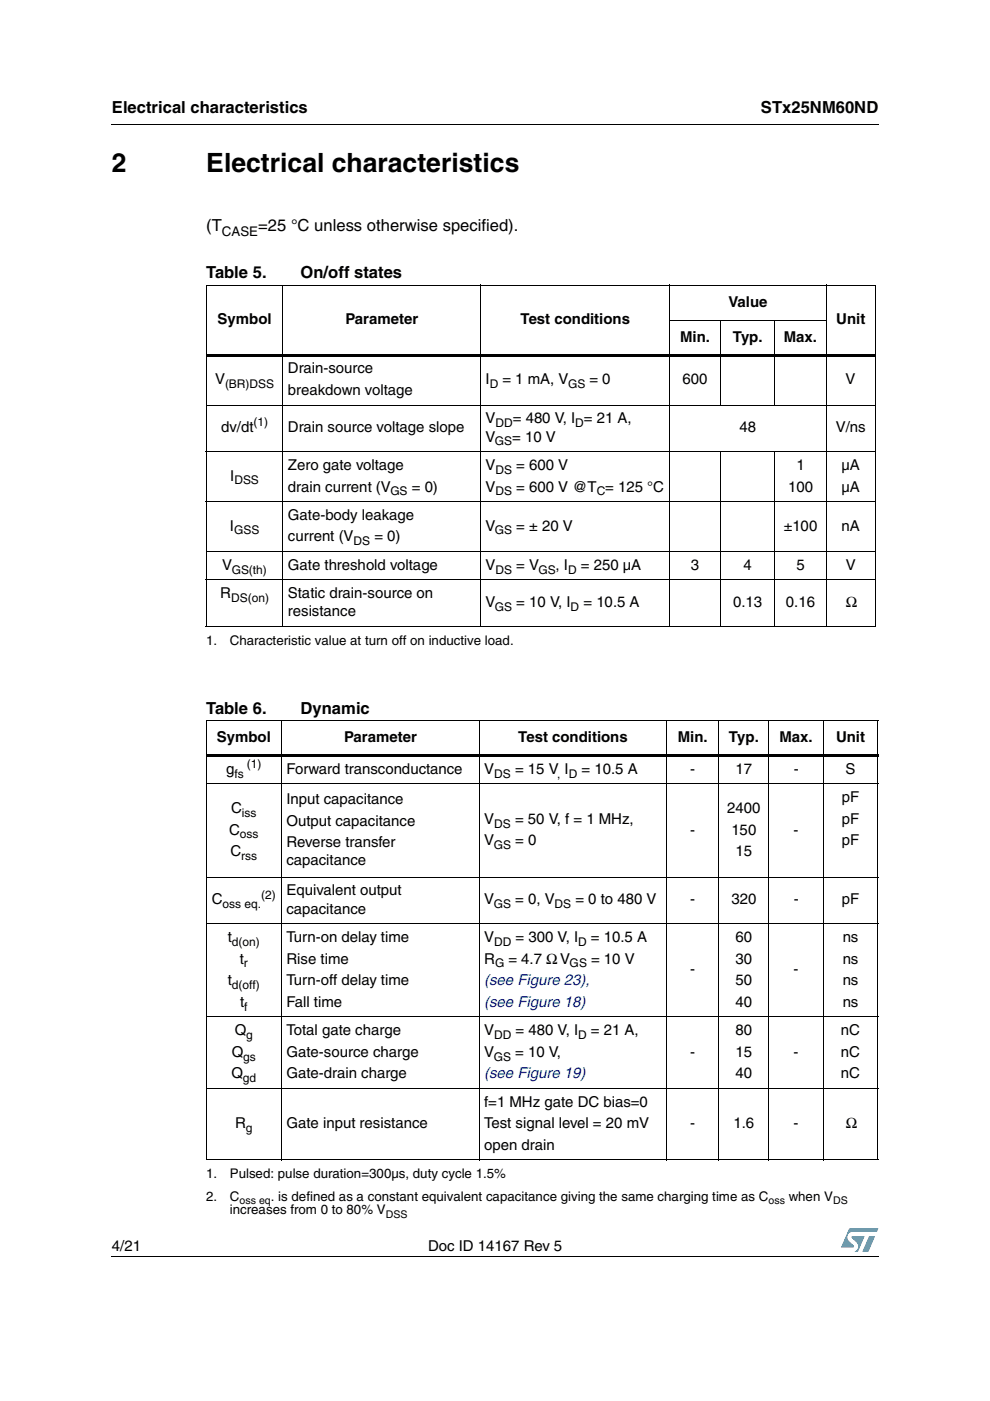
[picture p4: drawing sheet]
<svg xmlns="http://www.w3.org/2000/svg" width="210mm" height="297mm" viewBox="0 0 210 297" stroke-linecap="round" stroke-linejoin="round" font-family="sans-serif">
<defs><g id="words">
<g font-size="5.6">
<text x="23.7" y="36.4">2</text>
<text x="43.7" y="36.4">Electrical characteristics</text>
</g>
<g font-size="3.5">
<text x="23.7" y="23.9">Electrical characteristics</text>
<text x="161.3" y="23.9">STx25NM60ND</text>
<text x="43.7" y="49.1">(T</text>
<text x="54.7" y="49.1">=25 °C unless otherwise specified).</text>
<text x="43.7" y="58.9">Table 5.</text>
<text x="63.7" y="58.9">On/off states</text>
<text x="43.7" y="151.3">Table 6.</text>
<text x="63.7" y="151.3">Dynamic</text>
</g>
<g font-size="3.2">
<text x="154.5" y="65.1">Value</text>
<text x="46.1" y="68.8">Symbol</text>
<text x="73.2" y="68.8">Parameter</text>
<text x="110.3" y="68.8">Test conditions</text>
<text x="177.3" y="68.8">Unit</text>
<text x="144.2" y="72.5">Min.</text>
<text x="155.4" y="72.5">Typ.</text>
<text x="166.2" y="72.5">Max.</text>
<text x="45.6" y="81.5">V</text>
<text x="61" y="79.2">Drain-source</text>
<text x="61" y="83.8">breakdown voltage</text>
<text x="102.9" y="81.5">I</text>
<text x="106.5" y="81.5">= 1 mA, V</text>
<text x="125" y="81.5">= 0</text>
<text x="144.7" y="81.5">600</text>
<text x="179.3" y="81.5">V</text>
<text x="102.9" y="89.8">V</text>
<text x="108.7" y="89.8">= 480 V, I = 21 A,</text>
<text x="46.9" y="91.7">dv/dt</text>
<text x="61" y="91.7">Drain source voltage slope</text>
<text x="102.9" y="93.6">V</text>
<text x="108.6" y="93.6">= 10 V</text>
<text x="156.8" y="91.7">48</text>
<text x="177.2" y="91.7">V/ns</text>
<text x="48.8" y="101.9">I</text>
<text x="61" y="99.6">Zero gate voltage</text>
<text x="102.9" y="99.6">V</text>
<text x="109.5" y="99.6">= 600 V</text>
<text x="168.8" y="99.6">1</text>
<text x="178.4" y="99.6">µA</text>
<text x="61" y="104.2">drain current (V</text>
<text x="87.3" y="104.2">= 0)</text>
<text x="102.9" y="104.2">V</text>
<text x="109.5" y="104.2">= 600 V @T = 125 °C</text>
<text x="167.1" y="104.2">100</text>
<text x="178.4" y="104.2">µA</text>
<text x="48.7" y="112.5">I</text>
<text x="61" y="110.2">Gate-body leakage</text>
<text x="102.9" y="112.5">V</text>
<text x="109.5" y="112.5">= ± 20 V</text>
<text x="166.2" y="112.5">±100</text>
<text x="178.4" y="112.5">nA</text>
<text x="61" y="114.8">current (V</text>
<text x="79.4" y="114.8">= 0)</text>
<text x="47.1" y="120.8">V</text>
<text x="61" y="120.8">Gate threshold voltage</text>
<text x="102.9" y="120.8">V</text>
<text x="109.5" y="120.8">= V</text>
<text x="117.8" y="120.8">, I</text>
<text x="123.2" y="120.8">= 250 µA</text>
<text x="146.5" y="120.8">3</text>
<text x="157.6" y="120.8">4</text>
<text x="168.9" y="120.8">5</text>
<text x="179.3" y="120.8">V</text>
<text x="46.7" y="126.8">R</text>
<text x="61" y="126.8">Static drain-source on</text>
<text x="61" y="130.7">resistance</text>
<text x="102.9" y="128.8">V</text>
<text x="109.5" y="128.8">= 10 V, I</text>
<text x="123.7" y="128.8">= 10.5 A</text>
<text x="155.4" y="128.8">0.13</text>
<text x="166.6" y="128.8">0.16</text>
<text x="179.3" y="128.8">Ω</text>
<text x="46" y="157.4">Symbol</text>
<text x="72.9" y="157.4">Parameter</text>
<text x="109.9" y="157.4">Test conditions</text>
<text x="143.7" y="157.4">Min.</text>
<text x="154.6" y="157.4">Typ.</text>
<text x="165.3" y="157.4">Max.</text>
<text x="177.3" y="157.4">Unit</text>
<text x="47.9" y="164.1">g</text>
<text x="60.7" y="164.1">Forward transconductance</text>
<text x="102.7" y="164.1">V</text>
<text x="109.2" y="164.1">= 15 V I</text>
<text x="123.3" y="164.1">= 10.5 A</text>
<text x="146.4" y="164.1">-</text>
<text x="156" y="164.1">17</text>
<text x="168.3" y="164.1">-</text>
<text x="179.3" y="164.1">S</text>
<text x="49" y="172.4">C</text>
<text x="60.7" y="170.4">Input capacitance</text>
<text x="154.2" y="172.4">2400</text>
<text x="178.5" y="170.1">pF</text>
<text x="48.6" y="177">C</text>
<text x="60.7" y="175">Output capacitance</text>
<text x="60.7" y="179.6">Reverse transfer</text>
<text x="102.7" y="179.3">V</text>
<text x="102.7" y="174.7">V</text>
<text x="109.2" y="174.7">= 50 V, f = 1 MHz,</text>
<text x="109.2" y="179.3">= 0</text>
<text x="146.3" y="177">-</text>
<text x="155.1" y="177">150</text>
<text x="168.3" y="177">-</text>
<text x="178.5" y="174.7">pF</text>
<text x="178.5" y="179.3">pF</text>
<text x="48.9" y="181.5">C</text>
<text x="60.7" y="183.5">capacitance</text>
<text x="156" y="181.5">15</text>
<text x="44.9" y="191.8">C</text>
<text x="60.7" y="189.8">Equivalent output</text>
<text x="102.7" y="191.8">V</text>
<text x="109.2" y="191.8">= 0, V</text>
<text x="122" y="191.8">= 0 to 480 V</text>
<text x="146.4" y="191.8">-</text>
<text x="155.1" y="191.8">320</text>
<text x="168.3" y="191.8">-</text>
<text x="178.5" y="191.8">pF</text>
<text x="60.7" y="193.7">capacitance</text>
<text x="48.3" y="199.7">t</text>
<text x="60.7" y="199.7">Turn-on delay time</text>
<text x="102.7" y="199.7">V</text>
<text x="109.3" y="199.7">= 300 V, I</text>
<text x="125.3" y="199.7">= 10.5 A</text>
<text x="156" y="199.7">60</text>
<text x="178.7" y="199.7">ns</text>
<text x="48.3" y="208.9">t</text>
<text x="50.8" y="204.3">t</text>
<text x="60.7" y="204.3">Rise time</text>
<text x="60.7" y="208.9">Turn-off delay time</text>
<text x="102.7" y="204.3">R</text>
<text x="107.8" y="204.3">= 4.7 ΩV</text>
<text x="125.3" y="204.3">= 10 V</text>
<text x="146.3" y="206.6">-</text>
<text x="156" y="204.3">30</text>
<text x="156" y="208.9">50</text>
<text x="168.3" y="206.6">-</text>
<text x="178.7" y="204.3">ns</text>
<text x="178.7" y="208.9">ns</text>
<text x="50.9" y="213.5">t</text>
<text x="60.7" y="213.5">Fall time</text>
<text x="156" y="213.5">40</text>
<text x="178.7" y="213.5">ns</text>
<text x="49.8" y="219.5">Q</text>
<text x="60.7" y="219.5">Total gate charge</text>
<text x="102.7" y="219.5">V</text>
<text x="109.3" y="219.5">= 480 V, I</text>
<text x="125.3" y="219.5">= 21 A,</text>
<text x="156" y="219.5">80</text>
<text x="178.3" y="219.5">nC</text>
<text x="49.1" y="224.1">Q</text>
<text x="60.7" y="224.1">Gate-source charge</text>
<text x="102.7" y="224.1">V</text>
<text x="109.2" y="224.1">= 10 V,</text>
<text x="146.3" y="224.1">-</text>
<text x="156" y="224.1">15</text>
<text x="168.3" y="224.1">-</text>
<text x="178.3" y="224.1">nC</text>
<text x="49.1" y="228.6">Q</text>
<text x="60.7" y="228.6">Gate-drain charge</text>
<text x="156" y="228.6">40</text>
<text x="178.3" y="228.6">nC</text>
<text x="49.8" y="239.2">R</text>
<text x="60.7" y="239.2">Gate input resistance</text>
<text x="102.7" y="234.7">f=1 MHz gate DC bias=0</text>
<text x="102.7" y="239.2">Test signal level = 20 mV</text>
<text x="146.3" y="239.2">-</text>
<text x="155.5" y="239.2">1.6</text>
<text x="168.3" y="239.2">-</text>
<text x="179.3" y="239.2">Ω</text>
<text x="102.7" y="243.8">open drain</text>
<text x="23.7" y="265.1">4/21</text>
<text x="90.8" y="265.1">Doc ID 14167 Rev 5</text>
</g>
<g font-size="3.2" fill="#00f">
<text x="102.7" y="208.9">(see Figure 23),</text>
<text x="102.7" y="213.5">(see Figure 18)</text>
<text x="102.7" y="228.6">(see Figure 19)</text>
</g>
<g font-size="2.8">
<text x="47.1" y="50">CASE</text>
<text x="43.7" y="136.7">1.</text>
<text x="48.7" y="136.7">Characteristic value at turn off on inductive load.</text>
<text x="43.7" y="249.8">1.</text>
<text x="48.7" y="249.8">Pulsed: pulse duration=300µs, duty cycle 1.5%</text>
<text x="43.7" y="254.6">2.</text>
<text x="48.7" y="254.6">C</text>
<text x="48.7" y="257.5">increases from 0 to 80% V</text>
<text x="57.4" y="254.6">. is defined as a constant equivalent capacitance giving the same charging time as C</text>
<text x="167.2" y="254.6">when V</text>
</g>
<g font-size="2.5">
<text x="47.7" y="82.3">(BR)DSS</text>
<text x="103.8" y="82.3">D</text>
<text x="120.4" y="82.3">GS</text>
<text x="53.7" y="90.4">(1)</text>
<text x="104.9" y="94.4">GS</text>
<text x="105.1" y="90.6">DD</text>
<text x="122" y="90.6">D</text>
<text x="105.1" y="100.4">DS</text>
<text x="49.7" y="102.7">DSS</text>
<text x="82.8" y="105">GS</text>
<text x="105.1" y="105">DS</text>
<text x="126.5" y="105">C</text>
<text x="49.6" y="113.3">GSS</text>
<text x="104.9" y="113.3">GS</text>
<text x="75" y="115.6">DS</text>
<text x="49.1" y="121.6">GS(th)</text>
<text x="105.1" y="121.6">DS</text>
<text x="114.2" y="121.6">GS</text>
<text x="120.4" y="121.6">D</text>
<text x="49" y="127.6">DS(on)</text>
<text x="104.9" y="129.5">GS</text>
<text x="121" y="129.5">D</text>
<text x="49.7" y="164.9">fs</text>
<text x="52.4" y="162.8">(1)</text>
<text x="104.8" y="164.9">DS</text>
<text x="118.1" y="164.9">, D</text>
<text x="51.3" y="173.2">iss</text>
<text x="50.9" y="177.8">oss</text>
<text x="104.8" y="175.5">DS</text>
<text x="51.2" y="182.4">rss</text>
<text x="104.7" y="180">GS</text>
<text x="55.4" y="190.5">(2)</text>
<text x="47.2" y="192.6">oss eq.</text>
<text x="104.7" y="192.6">GS</text>
<text x="117.6" y="192.6">DS</text>
<text x="49.2" y="200.5">d(on)</text>
<text x="104.8" y="200.5">DD</text>
<text x="122.6" y="200.5">D</text>
<text x="49.2" y="209.7">d(off)</text>
<text x="51.7" y="205.1">r</text>
<text x="105" y="205.1">G</text>
<text x="120.8" y="205.1">GS</text>
<text x="51.8" y="214.3">f</text>
<text x="52.2" y="220.3">g</text>
<text x="104.8" y="220.3">DD</text>
<text x="122.6" y="220.3">D</text>
<text x="51.6" y="224.9">gs</text>
<text x="104.7" y="224.9">GS</text>
<text x="51.5" y="229.4">gd</text>
<text x="52.1" y="240">g</text>
</g>
<g font-size="2.2">
<text x="50.8" y="255.3">oss eq</text>
<text x="162.9" y="255.3">oss</text>
<text x="176.6" y="255.3">DS</text>
<text x="81.8" y="258.2">DSS</text>
</g>
</g></defs>
<g fill="#0099d8">
<path d="M184.3 262.1h1.2l-1.4 3.3h-1.3z"/>
<path d="M180.1 260.5h6.1l-.3 .7h-5.1a1.13 1.13 0 0 0-1.1 .7 1.13 1.13 0 0 0 .3 1.2l1 1v.3l-2.7 .1z"/>
<path d="M180.6 262.1h2.7l-1.4 3.3h-.7a1.18 1.18 0 0 0 .5-1.9l-1.1-1.1z"/>
</g>
<path d="M23.6 26.2l.1 .2zM43.6 75h142.1v.6h-142.1zM43.6 160h142.6v.5h-142.6zM23.6 266.3l.1 .1z" fill="#000"/>
<g fill="none" stroke="#000" stroke-width=".21">
<path d="M23.7 26.3h162.6M43.6 60.5h142.1M43.7 60.6v72.1M60 60.4v72.5M101.9 60.4v72.5M141.9 67.9h33.3M142 60.4v72.5M152.7 67.8v18.2M164.3 67.8v18.2M175.2 60.4v72.5M185.6 60.6v35.1M43.6 85.9h142.1"/>
<path d="M43.6 95.8h142.1M152.7 95.7v37.2M164.3 95.7v37.2M185.6 95.8v10.5M43.6 106.3h142.1M43.6 116.9h142.1M185.6 106.4v16.4M43.6 122.9h142.1M43.6 132.8h58.2M102 132.8h83.7M185.6 123v9.7M43.6 152.8h142.6"/>
<path d="M43.7 152.9v13.2M59.7 152.7v93.3M101.6 152.7v93.3M141.4 152.7v93.3M152.4 152.7v93.3M163 152.7v93.3M174.6 152.7v93.3M186.1 152.9v13.2M43.6 166.2h142.6M43.7 166.3v19.6M186.1 166.3v19.6M43.6 185.9h142.6"/>
<path d="M43.6 195.8h142.6M43.7 186.1v59.8M186.1 186.1v59.8M43.6 215.6h142.6M43.6 230.8h142.6M43.6 245.9h142.6M23.7 266.3h162.6"/>
</g>
<use href="#words"/>
</svg>
